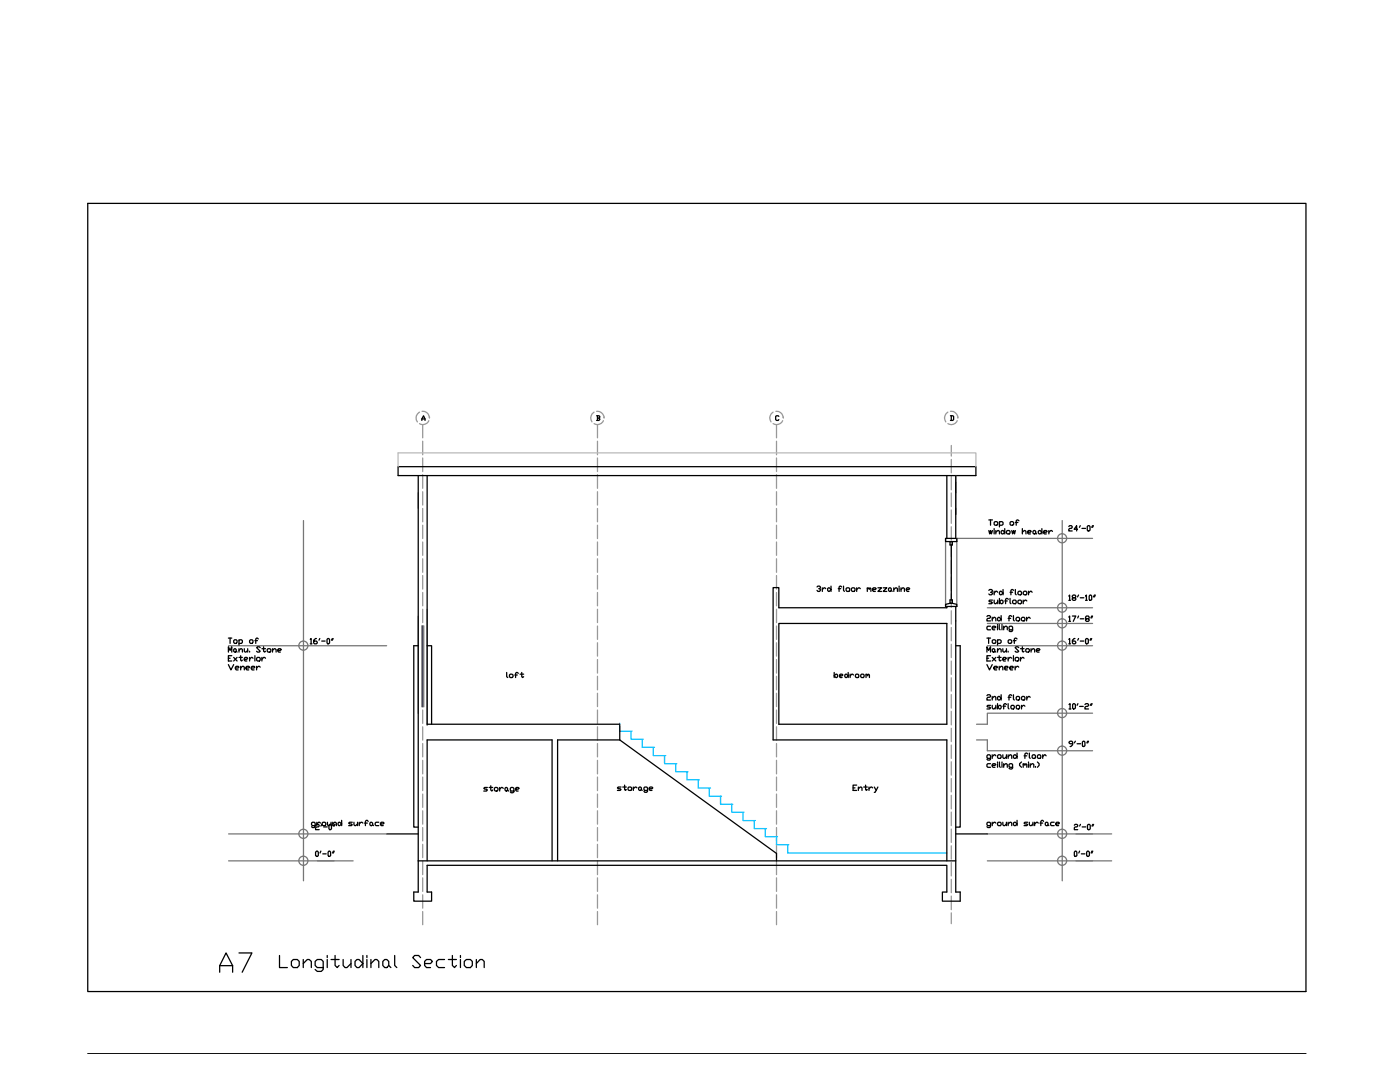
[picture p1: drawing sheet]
<svg xmlns="http://www.w3.org/2000/svg" width="279mm" height="216mm" viewBox="0 0 279 216" stroke-linecap="round" stroke-linejoin="round" font-family="sans-serif">
<!-- layer: 0 -->
<path d="M17.5 40.6h243.1v157.3h-243.1zM17.5 210.3h243.1" fill="none" stroke="#000" stroke-width=".25"/>
<!-- layer: const -->
<g fill="none" stroke="#000" stroke-width=".25">
<path d="M84.2 83.9v-.3l.3-.6 .3 .9M84.2 83.6h.6M119.1 83l.6 .1-.2 .3M119.2 83.4h.3l.2 .3-.2 .2h-.4M119.2 83v.9M155.4 83.1l-.1-.1-.5 .1v.6l.2 .2h.3l.1-.2M189.7 83l.6 .1v.6l-.2 .2h-.4M189.9 83v.9M163.1 117.1l.1-.1h.4l.1 .3-.3 .2M163.6 117.5l.1 .1-.1 .4h-.4l-.1-.2M164.1 117.3v.7M164.8 117.5l-.3-.2-.4 .3"/>
<path d="M165.3 117.3l.5 .3-.3 .4-.3-.2v-.3zM165.8 117v1M167.3 117.5h.5M168 117.1l-.2-.1-.3 .1v.9M168.3 117v.8l.2 .2M168.9 117.5l.1-.2h.4l.2 .2v.3l-.2 .2h-.4zM170.1 117.3h.4l.1 .2-.1 .5h-.4l-.2-.2v-.3zM171 117.3v.7M171.7 117.5l-.3-.2-.4 .3M173.1 117.5l.2-.2 .2 .3M173.1 117.3v.7M173.5 117.5l.1-.2 .2 .2v.5"/>
<path d="M174.1 117.6h.6l.2-.1-.2-.2h-.4l-.2 .2 .2 .5h.4M175.2 117.3h.7l-.7 .7h.7M176.3 117.3h.7l-.7 .7h.7M177.3 117.5l.2-.2 .4 .2-.2 .5h-.2l-.2-.2zM177.9 117.8l.1 .2M178.4 117.6l.5-.3 .2 .2v.5M178.4 117.3v.7M179.4 117v.1M179.4 117.3v.7M179.8 117.6l.5-.3 .2 .2v.5M179.8 117.3v.7M180.9 117.6h.5l.2-.1-.2-.2h-.4l-.1 .2 .1 .5h.4"/>
<path d="M197.3 117.8l.2-.2 .6 .2-.2 .4h-.2M197.3 105.9l.2 .6 .2-.6 .2 .6 .2-.6M197.3 103.7h.8M197.7 103.7v1.1M197.9 118.2l.2 .1-.2 .4h-.4l-.2-.2M198.1 119.7h-.6l-.2 .2 .8 .4-.2 .2h-.6M198.4 119.7v.6l.2 .2 .5-.4M198.4 104.3l.2-.2h.3l.2 .2v.3l-.5 .2-.2-.2zM198.4 105.5v.2M198.4 105.9v.6M198.4 118v.7M198.7 106.2l.6-.3 .2 .1v.5"/>
<path d="M198.7 105.9v.6M199.1 118.2l-.4-.2-.3 .3M199.1 119.7v.8M199.5 104.3l.1-.2 .6 .2v.3l-.2 .2h-.5M199.5 104.1v1M199.5 119.4v1.1M199.6 118l.6 .3-.4 .4-.3-.2zM200 105.9h.2l.3 .3-.3 .3-.4-.1v-.4zM200.2 117.6v1.1M200.5 119.9h.5M200.5 105.5v1M200.9 106l.1-.1h.4l.2 .1v.4l-.2 .1h-.4l-.1-.1z"/>
<path d="M201.2 119.6l-.2-.2-.3 .2v.9M201.6 119.4v.9l.1 .2M201.6 104.3l.1-.2h.4l.2 .2v.3l-.6 .2-.1-.2zM201.6 118.2h.5M201.9 105.9l.2 .6 .2-.6 .2 .6 .1-.6M202.1 119.9l.5-.2 .2 .2v.4l-.2 .2h-.3l-.2-.2zM202.3 117.8l-.2-.2-.4 .2v.9M202.6 117.6v.9l.2 .2M202.6 104.3h.5M203.1 118.2l.3-.2h.3l.2 .5-.2 .2h-.3l-.3-.2zM203.1 119.9l.6-.2 .2 .2v.4l-.2 .2h-.3l-.3-.2zM203.4 103.9l-.3-.2-.3 .2v.9"/>
<path d="M204 106.2l.6-.3 .2 .1v.5M204 105.5v1M204.2 119.7v.8M204.4 118h.4l.1 .2v.3l-.1 .2-.6-.2v-.3zM204.9 119.9l-.3-.2-.4 .4M205.1 106.2h.5l.2-.2-.2-.1h-.3l-.2 .1v.4l.2 .1h.3M205.3 118v.7M206 118.2l-.4-.2-.3 .3M206.1 106l.4-.1 .2 .1v.4l-.4 .1-.2-.1zM206.7 106.4l.2 .1M207.2 106l.4-.1 .3 .3-.3 .3h-.2l-.2-.1zM207.9 105.5v1"/>
<path d="M208.3 106.2h.5l.2-.2-.2-.1h-.4l-.1 .1v.4l.1 .1h.4M209.3 105.9v.6M210 106l-.3-.1-.4 .3M213.3 118.9l.2-.2v1.1M213.3 105.1l.2-.2h.3l.2 .2-.2 .3h-.3l-.2 .2v.3h.7M213.3 119.8h.3M214.2 119.3l-.2-.2 .2-.4h.3l.2 .4-.2 .2h-.3l-.2 .3 .5 .2 .2-.2-.2-.3M215 105.6h-.6l.5-.7v1M215.3 118.7l-.3 .4M215.6 119.3h.7M215.6 104.9l-.2 .3M215.9 105.4h.7"/>
<path d="M216.6 118.9l.2-.2v1.1M216.6 119.8h.4M217 105.1l.2-.2 .3 .2v.7l-.1 .1-.4-.1zM217.5 118.7l.4 .2v.7l-.2 .2-.3-.2v-.7zM218 104.9l-.1 .3M218.2 104.9l-.2 .3M218.4 118.7l-.2 .4M218.6 118.7l-.2 .4M45.6 130.1v-1l.3 .7 .4-.7v1M45.6 132.6l.5 1.1 .5-1.1M45.6 127.3h.7M45.6 131.3h.3"/>
<path d="M45.9 127.3v1.1M46.3 130.8h-.7v1.1h.7M46.6 127.8l.2-.1h.3l.2 .1v.4l-.2 .2h-.3zM46.6 129.6l.2-.2 .3 .2v.3l-.1 .2-.4-.2zM46.6 131.2l.7 .7M47 133.3h.5l.2-.2-.2-.1h-.4l-.1 .1 .1 .6h.4M47.1 129.9l.2 .2M47.3 131.2l-.7 .7M47.7 127.8l.2-.1h.3l.2 .1-.2 .6h-.5M47.7 129.8l.5-.4 .2 .2v.5M47.7 131.2h.7M47.7 127.7v1"/>
<path d="M47.7 129.4v.7M48 130.8v.9l.2 .2 .2-.2M48 133.3l.4-.3h.2l.2 .1v.6M48 133v.7M48.8 129.4v.5l.1 .2 .5-.3M48.8 131.6h.5l.1-.3-.1-.1h-.4l-.1 .1v.4l.1 .2h.4M49.1 133.3h.5l.2-.2-.2-.1h-.3l-.2 .1 .2 .6h.3M49.4 129.4v.7M49.8 127.8l.2-.1h.3l.2 .1v.4l-.2 .2h-.3zM49.8 129.9v.2M49.8 131.2v.7M50.2 133.3h.5l.2-.2-.2-.1h-.4l-.1 .1 .1 .6h.4"/>
<path d="M50.5 131.3l-.3-.1-.4 .4M50.9 127.8h.5M50.9 130.8v.2M50.9 131.2v.7M51.2 131.3l.2-.1h.4l.1 .1v.4l-.1 .2h-.4l-.2-.2zM51.2 133v.7M51.5 127.5l-.1-.2-.4 .2v.9M51.9 129.2l-.1-.1h-.4l-.2 .1 .7 .7-.1 .2h-.4l-.2-.2M51.9 133.1l-.4-.1-.3 .3M52.3 129.4h.7M52.3 131.2v.7M52.6 129.1v.8l.2 .2 .2-.2"/>
<path d="M53 131.3l-.4-.1-.3 .4M53.3 129.6l.2-.2h.4l.1 .2v.3l-.1 .2h-.4l-.2-.2zM54.4 129.8l.5-.4 .2 .2v.5M54.4 129.4v.7M55.4 129.8h.6l.2-.2-.2-.2h-.4l-.2 .2v.3l.2 .2h.4M61.9 127.6l.2-.2v1.1M61.9 128.5h.4M63.1 127.4l-.5 .3v.6l.2 .2h.3l.2-.2-.2-.4h-.5M63.8 127.4l-.1 .3M64.2 127.9h.7M65.3 127.6l.1-.2 .4 .2v.7l-.2 .2-.3-.2zM66.3 127.4l-.1 .3"/>
<path d="M66.5 127.4l-.2 .3M101.1 134.2v.8l.2 .2M101.7 134.7l.1-.2h.4l.2 .2v.3l-.6 .2-.1-.2zM102.7 134.7h.5M103.4 134.4l-.2-.2-.3 .2v.8M103.8 134.5h.7M104.1 134.2v.8l.2 .2 .2-.2M166.5 134.9l.3-.4 .4 .2v.3l-.2 .2zM166.5 134.2v1M167.5 134.9h.5l.2-.2-.2-.2h-.3l-.2 .2v.3l.2 .2h.3M168.6 134.7l.3-.2 .4 .4-.5 .3-.2-.2zM169.3 134.2v1"/>
<path d="M169.7 134.5v.7M170.3 134.7l-.3-.2-.3 .4M170.7 134.7l.2-.2h.3l.2 .2v.3l-.2 .2h-.3l-.2-.2zM171.8 134.7l.1-.2h.4l.2 .2v.3l-.2 .2h-.4l-.1-.2zM172.8 134.7l.2-.2 .2 .4M172.8 134.5v.7M173.2 134.7l.1-.2 .2 .2v.5M197 138.8l.1-.2h.4l.2 .2-.2 .3h-.4l-.1 .2v.4h.7M197 123l.1-.2 .6 .2-.2 .4h-.4l-.1 .2v.3h.7M197 130.1v-1l.3 .7 .4-.7v1M197 132.6l.5 1.1 .5-1.1M197 127.3h.7"/>
<path d="M197 131.3h.3M197.3 127.3v1.1M197.7 125h-.6l-.1 .1v.4l.1 .2h.6M197.7 130.8h-.7v1.1h.7M198 139.3l.6-.3 .1 .1v.6M198 123.6l.4-.4h.1l.2 .2v.5M198 125.3h.5l.2-.2-.2-.1h-.3l-.2 .1v.4l.2 .2h.3M198 127.8l.2-.1h.3l.2 .1v.4l-.2 .2h-.3zM198 129.6l.4-.2 .1 .2v.3l-.3 .2-.2-.2zM198 123.2v.7M198 139v.7M198 131.2l.7 .7"/>
<path d="M198.4 133.3h.5l.2-.2-.2-.1h-.4l-.1 .1 .1 .6h.4M198.5 129.9l.2 .2M198.7 131.2l-.7 .7M199.1 139.1l.4-.1 .3 .3-.3 .4h-.3l-.1-.2zM199.1 127.8l.1-.1 .6 .1v.4l-.2 .2h-.5M199.1 129.8l.5-.4 .2 .2v.5M199.1 124.6v.2M199.1 125v.7M199.1 127.7v1M199.1 129.4v.7M199.1 131.2h.7M199.2 123.2l.6 .4-.4 .3-.3-.2z"/>
<path d="M199.4 124.6v.9l.2 .2M199.4 130.8v.9l.2 .2 .2-.2M199.4 133.3l.6-.3 .1 .1v.6M199.4 133v.7M199.5 120.1l.5-.4 .2 .2v.4l-.4 .2zM199.8 122.8v1.1M199.8 138.6v1.1M200 124.6v.2M200 125v.7M200.1 129.4v.5l.2 .2 .6-.3M200.1 131.6h.5l.3-.3-.3-.1h-.3l-.2 .1v.4l.2 .2h.3M200.3 125.3l.3-.3h.3l.1 .1v.6"/>
<path d="M200.3 125v.7M200.5 133.3h.5l.2-.2-.2-.1h-.4l-.1 .1 .1 .6h.4M200.9 129.4v.7M201.2 127.8l.2-.1h.3l.2 .1v.4l-.2 .2h-.3zM201.2 129.9v.2M201.2 131.2v.7M201.2 139.1h.5M201.2 123.4h.5M201.5 133.3h.6l.2-.2-.2-.1h-.4l-.2 .1 .2 .6h.4M201.9 138.8l-.2-.2-.3 .2v.9M201.9 123l-.2-.2-.3 .2v.9M201.9 131.3l-.4-.1-.3 .4"/>
<path d="M202.1 125.7h-.6l-.1-.2v-.4l.1-.1h.4l.2 .1v.7l-.2 .2h-.4l-.1-.2M202.3 138.6v.9l.1 .2M202.3 122.8v.9l.1 .2M202.3 127.8h.5M202.3 130.8v.2M202.3 131.2v.7M202.6 131.3l.2-.1h.3l.2 .1v.4l-.2 .2h-.3l-.2-.2zM202.6 133v.7M202.8 123.4l.2-.2h.3l.2 .5-.2 .2h-.3l-.2-.2zM202.8 139.1l.2-.1h.3l.2 .1v.4l-.2 .2h-.3l-.2-.2zM203 127.5l-.2-.2-.4 .2v.9M203.3 129.2l-.2-.1h-.3l-.2 .1 .7 .7-.2 .2h-.3l-.2-.2"/>
<path d="M203.3 133.1l-.3-.1-.4 .3M203.7 129.4h.7M203.7 131.2v.7M203.8 123.4l.2-.2h.4l.1 .5-.1 .2h-.4l-.2-.2zM203.9 139.1l.1-.1h.4l.1 .1v.4l-.1 .2h-.4l-.1-.2zM204 129.1v.8l.2 .2 .2-.2M204.4 131.3l-.4-.1-.3 .4M204.7 129.6l.2-.2h.4l.1 .2v.3l-.1 .2h-.4l-.2-.2zM204.9 123.2v.7M204.9 139v.7M205.6 139.1l-.3-.1-.4 .3M205.6 123.4l-.3-.2-.4 .4"/>
<path d="M205.8 129.8l.5-.4 .2 .2v.5M205.8 129.4v.7M206.8 129.8h.6l.1-.2-.1-.2h-.4l-.2 .2v.3l.2 .2h.4M213.3 123.1l.2-.2v1.1M213.3 127.6l.2-.2v1.1M213.3 124h.3M213.3 128.5h.3M214 122.9h.7l-.5 1.1M214.5 127.4l-.5 .3v.6l.2 .2h.3l.2-.2-.2-.4h-.5M215.3 122.9l-.2 .4M215.3 127.4l-.2 .3M215.6 123.5h.7"/>
<path d="M215.6 127.9h.7M216.6 127.6l.2-.2 .4 .2v.7l-.2 .2-.4-.2zM216.8 123.5l-.2-.2 .2-.4h.4l.2 .4-.2 .2h-.4l-.2 .3 .2 .2h.4l.2-.2-.2-.3M217.7 127.4l-.2 .3M217.9 122.9l-.2 .4M217.9 127.4l-.2 .3M218 122.9l-.1 .4M97.3 157.1h-.6l-.2 .2 .8 .3-.2 .2h-.6M97.6 157.1h.7M97.9 156.8v.8l.3 .2 .1-.2M98.7 157.3l.1-.2h.4l.2 .2v.3l-.2 .2h-.4zM99.7 157.1v.7"/>
<path d="M100.4 157.3l-.3-.2-.4 .4M100.8 157.3l.2-.2 .3 .2-.2 .5-.3-.2zM101.3 157.6l.2 .2M102.6 157.8h-.6l-.2-.2v-.3l.2-.2 .6 .2v.7l-.3 .2h-.3l-.2-.2M102.9 157.5h.5l.2-.2-.2-.2h-.3l-.2 .2 .2 .5h.3M123.9 157h-.5l-.2 .2 .2 .2h.4l.1 .2-.1 .1h-.6M124.3 157h.7M124.7 156.7v.9l.1 .1 .2-.1M125.3 157.2l.2-.2h.4l.2 .2v.4l-.2 .1h-.4l-.2-.1zM126.4 157v.7M127.1 157.2l-.3-.2-.4 .4M127.5 157.2l.3-.2 .2 .2v.4l-.4 .1-.1-.1z"/>
<path d="M128 157.6l.2 .1M129.2 157.7h-.5l-.2-.1v-.4l.2-.2h.4l.1 .2v.7l-.1 .2h-.4l-.2-.2M129.6 157.4h.5l.2-.2-.2-.2h-.4l-.1 .2v.4l.1 .1h.4M170.3 157.2h.3M171 156.7h-.7v1h.7M171.3 157.4l.6-.4 .1 .2v.5M171.3 157v.7M172.4 157h.7M172.7 156.7v.9l.2 .1 .2-.1M173.4 157v.7M174.1 157.2l-.3-.2-.4 .4M174.5 157l.4 .7"/>
<path d="M175.2 157l-.5 1.1h-.2M197.7 151.3h-.6l-.1-.1 .1-.6h.4l.2 .2v.7l-.2 .2h-.4l-.1-.2M197.7 152.4h-.6l-.1 .2v.3l.1 .2h.6M197.7 140.7h-.6l-.1 .2 .1 .2h.4l.2 .2-.2 .2h-.5M198 152.7h.6l.1-.1-.1-.2h-.4l-.2 .2v.3l.2 .2h.4M198 140.7v.6l.2 .2h.2l.3-.4M198 150.6v.7M198.7 150.8l-.3-.2-.4 .4M198.7 140.7v.8M199.1 141.1l.5-.4 .2 .2v.4l-.3 .2zM199.1 140.4v1.1M199.1 152v.2"/>
<path d="M199.1 152.4v.7M199.2 150.6h.4l.2 .2v.4l-.2 .1h-.4l-.1-.1zM199.5 152v.9l.1 .2M200 152v.2M200 152.4v.7M200.1 150.6v.6l.2 .1h.2l.4-.3M200.1 140.9h.6M200.3 152.7l.6-.3 .1 .2v.5M200.3 152.4v.7M200.9 140.6l-.2-.2-.4 .2v.9M200.9 150.6v.7M201.2 151l.5-.4 .2 .2v.5"/>
<path d="M201.2 140.4v.9l.2 .2M201.2 150.6v.7M201.9 140.7h.4l.1 .2-.1 .6h-.4l-.2-.2v-.4zM202.1 153.1h-.5l-.2-.2v-.3l.2-.2h.3l.2 .2v.7l-.2 .1-.5-.1M202.4 150.6h.2l.4 .4-.4 .3-.3-.1zM202.8 140.9l.2-.2h.3l.2 .2v.4l-.2 .2h-.3zM203 150.3v1M203.9 152l-.4 .4v.3l.4 .4M203.9 140.7v.8M204.2 152.6l.2-.2 .1 .3M204.2 152.4v.7M204.4 150.8h.5"/>
<path d="M204.5 152.6l.3-.2 .1 .2v.5M204.5 140.9l-.3-.2-.3 .4M205.1 150.4l-.2-.1-.4 .1v.9M205.3 152v.2M205.3 152.4v.7M205.4 150.3v.9l.2 .1M205.6 152.7l.5-.3 .2 .2v.5M205.6 152.4v.7M206.1 150.6h.4l.2 .2v.4l-.2 .1h-.4l-.1-.1zM206.7 152.9v.2M207 152l.4 .4v.3l-.4 .4M207.2 150.6h.3l.2 .2v.4l-.2 .1h-.3l-.2-.1z"/>
<path d="M208.1 150.6v.7M208.8 150.8l-.4-.2-.3 .4M213.3 140.6l.3-.2v1.1M213.3 141.5h.4M214.1 140.6l.1-.2 .4 .2v.7l-.2 .2-.3-.2zM214.1 148.4h-.5l-.3-.3 .3-.2h.3l.2 .2v.5l-.5 .4M214.6 147.9l-.2 .3M215 148.4h.7M215.1 140.4l-.1 .3M215.5 141h.7M216 148.1l.2-.2 .3 .2v.7l-.1 .2-.4-.2zM216.5 140.6l.2-.2h.4l.1 .2-.1 .4-.6 .1v.4h.7"/>
<path d="M217.1 147.9l-.2 .3M217.2 147.9l-.1 .3M217.8 140.4l-.2 .3M218 140.4l-.2 .3M62.9 164.7h-.6l-.1-.1v-.4l.1-.1h.4l.2 .1v.8l-.2 .1h-.4l-.1-.1M63 170l.2-.2 .3 .2v.7l-.1 .2-.4-.2zM63 164.7l.2-.2h.3l.2 .2-.2 .3-.5 .2v.4h.7M63.2 164.1v.6M64 164.2l-.4-.1-.4 .3M64 169.8l-.1 .4M64.2 164.5l-.2 .3M64.3 164.2l.2-.1h.3l.2 .1v.4l-.2 .1h-.3l-.2-.1z"/>
<path d="M64.4 170.4h.7M64.6 165h.7M65.3 164.1v.5l.2 .1 .6-.3M65.6 169.8l.4 .2v.7l-.2 .2-.3-.2v-.7zM65.6 164.7l.2-.2 .4 .2v.7l-.2 .2-.4-.2zM66.1 164.1v.6M66.4 164.4l.3-.3h.3l.1 .1v.5M66.4 164.1v.6M66.5 169.8l-.1 .4M66.7 169.8l-.2 .4M66.7 164.5l-.2 .3M66.9 164.5l-.2 .3"/>
<path d="M67.5 164.2l.3-.1 .4 .3-.6 .3-.1-.1zM68.2 163.7v1M70.3 164.1h-.5l-.2 .1 .2 .2h.3l.2 .2-.2 .1h-.5M70.6 164.1v.5l.2 .1 .6-.3M71.4 164.1v.6M71.7 164.1v.6M72.4 164.2l-.4-.1-.3 .3M72.8 164.2h.5M73.5 163.9l-.2-.2h-.2l-.2 .2v.8M73.8 164.2l.4-.1 .2 .1v.4l-.4 .1-.2-.1zM74.4 164.6l.1 .1M75.6 164.1h-.6l-.1 .1v.4l.1 .1h.6"/>
<path d="M75.9 164.4h.6l.2-.2-.2-.1h-.4l-.2 .1v.4l.2 .1h.4M197.7 164.7h-.6l-.1-.1v-.4l.1-.1h.4l.2 .1v.8l-.2 .1h-.4l-.1-.1M198 164.1v.6M198.7 164.2l-.3-.1-.4 .3M199.1 164.2l.1-.1h.4l.2 .1v.4l-.2 .1h-.4l-.1-.1zM200.1 164.1v.5l.2 .1h.2l.4-.3M200.9 164.1v.6M201.2 164.4l.5-.3 .2 .1v.5M201.2 164.1v.6M202.3 164.2l.3-.1 .4 .3-.4 .3h-.2l-.1-.1zM203 163.7v1M205.1 164.1h-.6l-.1 .1 .1 .2h.4l.2 .2-.2 .1h-.5"/>
<path d="M205.4 164.1v.5l.2 .1h.2l.3-.3M206.1 164.1v.6M206.5 164.1v.6M207.2 164.2l-.3-.1-.4 .3M207.5 164.2h.6M208.3 163.9l-.2-.2-.4 .2v.8M208.6 164.2l.4-.1 .2 .1v.4l-.4 .1-.2-.1zM209.2 164.6l.1 .1M210.4 164.1h-.6l-.1 .1v.4l.1 .1h.6M210.7 164.4h.6l.1-.2-.1-.1h-.4l-.2 .1v.4l.2 .1h.4M214.4 164.7l.2-.2h.3l.2 .2-.2 .3h-.3l-.2 .2v.4h.7M214.6 169.8l.3 .2v.7l-.2 .2-.3-.2v-.7z"/>
<path d="M215.5 169.8l-.2 .4M215.6 164.5l-.1 .3M215.8 170.4h.7M216 165h.7M217 169.8l.4 .2v.7l-.2 .2-.3-.2v-.7zM217 164.7l.2-.2 .4 .2v.7l-.2 .2-.4-.2zM217.9 169.8l-.2 .4M218.1 169.8l-.2 .4M218.1 164.5l-.2 .3M218.3 164.5l-.2 .3M43.8 194v-1.3l1.3-2.6 1.3 2.6v1.3M43.8 192.7h2.6"/>
<path d="M47.7 190.1h2.6l-2 3.9M55.8 190.7v2.4h1.5M58.2 191.8l.3-.3h.8l.4 .3v.8l-.4 .5h-.8l-.3-.5zM60.5 192.3l.8-.8h.4l.4 .3v1.3M60.5 191.5v1.6M64.5 193.1h-1.2l-.4-.5v-.8l.4-.3h.8l.4 .3v1.6l-.4 .4h-.8l-.4-.4M65.3 190.7v.4M65.3 191.5v1.6M66.1 191.5h1.6M66.9 190.7v1.9l.4 .5 .4-.5M68.5 191.5v1.1l.4 .5h.3l.8-.8M70 191.5v1.6"/>
<path d="M70.9 191.8l.3-.3h.5l.7 .8-.7 .8h-.5l-.3-.5zM72.4 190.7v2.4M73.2 190.7v.4M73.2 191.5v1.6M74 192.3l.8-.8h.4l.4 .3v1.3M74 191.5v1.6M76.4 191.8l.4-.3h.4l.4 .3v.8l-.4 .5h-.4l-.4-.5zM77.6 192.6l.4 .5M78.8 190.7v1.9l.4 .5M83.9 191.1l-.3-.4h-.9l-.3 .4 1.5 1.5-.3 .5h-.9l-.3-.5M84.7 192.3h1.2l.4-.5-.4-.3h-.8l-.4 .3v.8l.4 .5h.8M88.7 191.5h-1.2l-.4 .3v.8l.4 .5h1.2"/>
<path d="M89.5 191.5h1.6M90.3 190.7v1.9l.4 .5 .4-.5M91.9 190.7v.4M91.9 191.5v1.6M92.7 191.8l.4-.3h.8l.4 .3v.8l-.4 .5h-.8l-.4-.5zM95.1 192.3l.7-.8h.5l.3 .3v1.3M95.1 191.5v1.6"/>
</g>
<!-- layer: walls -->
<g fill="none" stroke="#000" stroke-width=".25">
<path d="M79.4 93.1h115.4v1.8h-115.4zM83.5 94.9v83.1h-.9v1.8h3.5v-1.8h-.9v-5.3h103.8v5.3h-.9v1.8h3.5v-1.8h-.9v-57M85.2 94.9v49.6h38.5M189 94.9v12.5M190.7 94.9v12.5h-1.7M189 107.4h-.3v.7h2.3v-.7M189.6 119.7h.5v.7h-.5zM189.6 108.1h.5v.6h-.5zM189.9 108.7v11M83.5 128.8h-.9v36.2h.9M85.2 128.8h.9v15.7M155.4 124.4h33.6v20.1h-33.6z"/>
<path d="M189 121v.3h-33.6v-4.1h-1.1v30.4h34.7v24.2M189.6 120.4l-.9 .2v.4h2.3v-.4l-.9-.2M190.7 128.8h.9v36.2h-.9M123.7 147.6h-12.4v24.2M123.7 144.8v2.8M123.7 147.6l31.3 22.7v1.5M77.2 166.4h6.3M83.5 171.8h107.2M85.2 171.8v-24.2h25v24.2M190.7 166.4h6.3"/>
</g>
<!-- layer: e2 -->
<g fill="none" stroke="#767676" stroke-width=".25">
<path d="M83.5 98.3v3.1M190.7 94.9v1.3M190.7 98.3v3.1M60.6 103.9v71.9M188.7 107.4v13.6M190.7 107.4h27.3M191 107.4v13.6M212 103.9v71.9M45.6 128.8h31.6M83.5 123v19.4M84.2 124.9v16.1M84.6 124.9v16.1"/>
<path d="M85.2 121.6v23.2M197 121.3h21M197 124.4h21M197 128.8h21M194.9 147.6h2.1v2.2h21M218 142.3h-21v2.2h-2.1M45.6 171.8h24.9M45.6 166.4h31.6M197 171.8h24.9M197 166.4h24.9"/>
<circle cx="212" cy="107.4" r=".91"/>
<circle cx="60.5" cy="128.8" r=".91"/>
<circle cx="212" cy="121.2" r=".91"/>
<circle cx="212" cy="128.8" r=".91"/>
<circle cx="212" cy="124.4" r=".91"/>
<circle cx="212" cy="149.8" r=".91"/>
<circle cx="212" cy="142.3" r=".91"/>
<circle cx="60.5" cy="171.8" r=".91"/>
<circle cx="60.5" cy="166.4" r=".91"/>
<circle cx="212" cy="171.8" r=".91"/>
<circle cx="212" cy="166.4" r=".91"/>
</g>
<!-- layer: grid -->
<g fill="none" stroke="#989898" stroke-width=".25">
<path d="M83.7 82.2a1.3 1.3 0 0 0-.4 2M84.2 82.1a1.35 1.35 0 0 1 1.5 1.3M84.4 84.7v2.7M84.4 88v2.7M84.4 91.4v2.7M84.4 94.7v2.7M84.4 98.1v2.7M85.6 83.9a1.3 1.3 0 0 1-1.9 .6M85.7 83.4h.1M118.6 82.2a1.39 1.39 0 0 0-.5 2M119.1 82.1a1.35 1.35 0 0 1 1.5 1.3M119.2 84.7v2.7"/>
<path d="M119.2 88v2.7M119.2 91.4v2.7M119.2 94.7v2.7M119.2 98.1v2.7M120.4 83.9a1.3 1.3 0 0 1-1.8 .6M120.6 83.4h.1M154.3 82.2a1.39 1.39 0 0 0-.4 2M154.8 82.1a1.35 1.35 0 0 1 1.5 1.3M155 84.7v2.7M155 88v2.7M155 91.4v2.7M155 94.7v2.7"/>
<path d="M155 98.1v2.7M156.2 83.9a1.33 1.33 0 0 1-1.9 .6M156.3 83.4h.1M189.2 82.2a1.39 1.39 0 0 0-.4 2M189.7 82.1a1.35 1.35 0 0 1 1.5 1.3M189.9 88.9v2.1M189.9 91.7v2.6M189.9 95v2.7M189.9 98.4v2.7M191 83.9a1.28 1.28 0 0 1-1.8 .6M191.2 83.4h.1M84.4 101.5v2.6"/>
<path d="M84.4 104.8v2.7M84.4 108.1v2.7M84.4 111.5v2.7M84.4 114.8v2.7M84.4 118.2v2.7M119.2 101.5v2.6M119.2 104.8v2.7M119.2 108.1v2.7M119.2 111.5v2.7M119.2 114.8v2.7M119.2 118.2v2.7M155 101.5v2.6"/>
<path d="M155 104.8v2.7M155 108.1v2.7M155 111.5v2.7M155 114.8v2.7M155 118.2v2.7M189.9 101.8v2.6M189.9 105.1v2.7M189.9 108.4v2.7M189.9 111.8v2.7M189.9 115.1v2.7M189.9 118.5v2.7M84.4 121.6v2.6"/>
<path d="M84.4 124.9v2.7M84.4 128.3v2.6M84.4 131.6v2.7M84.4 134.9v2.8M84.4 138.3v2.7M119.2 121.6v2.6M119.2 124.9v2.7M119.2 128.3v2.6M119.2 131.6v2.7M119.2 134.9v2.8M119.2 138.3v2.7M155 121.6v2.6"/>
<path d="M155 124.9v2.7M155 128.3v2.6M155 131.6v2.7M155 134.9v2.8M155 138.3v2.7M189.9 121.9v2.6M189.9 125.2v2.7M189.9 128.6v2.6M189.9 131.9v2.7M189.9 135.2v2.7M189.9 138.6v2.7M84.4 141.7v2.6"/>
<path d="M84.4 145v2.7M84.4 148.4v2.6M84.4 151.7v2.7M84.4 155.1v2.7M84.4 158.4v2.7M119.2 141.7v2.6M119.2 145v2.7M119.2 148.4v2.6M119.2 151.7v2.7M119.2 155.1v2.7M119.2 158.4v2.7M155 141.7v2.6"/>
<path d="M155 145v2.7M155 148.4v2.6M155 151.7v2.7M155 155.1v2.7M155 158.4v2.7M189.9 141.9v2.7M189.9 145.3v2.7M189.9 148.7v2.6M189.9 152v2.7M189.9 155.3v2.7M189.9 158.7v2.7M84.4 161.8v2.7"/>
<path d="M84.4 165.1v2.7M84.4 168.5v2.6M84.4 171.8v2.7M84.4 175.2v2.7M84.4 178.5v2.7M119.2 161.8v2.7M119.2 165.1v2.7M119.2 168.5v2.6M119.2 171.8v2.7M119.2 175.2v2.7M119.2 178.5v2.7M155 161.8v2.7"/>
<path d="M155 165.1v2.7M155 168.5v2.6M155 171.8v2.7M155 175.2v2.7M155 178.5v2.7M189.9 162v2.7M189.9 165.4v2.7M189.9 168.8v2.6M189.9 172.1v2.7M189.9 175.5v2.6M189.9 178.8v2.7M84.4 181.9v2.6"/>
<path d="M119.2 181.9v2.6M155 181.9v2.6M189.9 182.1v2.2"/>
</g>
<!-- layer: glass -->
<path d="M84.4 124.9v16.1" fill="none" stroke="#00d" stroke-width=".25"/>
<!-- layer: stairs -->
<g fill="none" stroke="#00bfff" stroke-width=".25">
<path d="M123.7 144.3v1.6h2.4M125.9 145.9v1.6h2.5M128.2 147.5v1.6h2.4M130.4 149.1v1.7h2.5M132.6 150.8v1.6h2.5M134.9 152.4v1.6h2.4M137.1 154v1.6h2.5M139.3 155.6v1.7h2.5M141.5 157.3v1.6h2.5M143.8 158.9v1.6h2.4M146 160.5v1.6h2.5M148.3 162.1v1.6h2.4"/>
<path d="M150.5 163.7v1.6h2.5M152.7 165.3v1.6h2.5M155 166.9v1.7h2.4M157.2 168.6v1.6h31.8"/>
</g>
<!-- layer: millwork -->
<path d="M79.4 93.1v-2.7h115.4v2.7" fill="none" stroke="#bababa" stroke-width=".25"/>
</svg>
